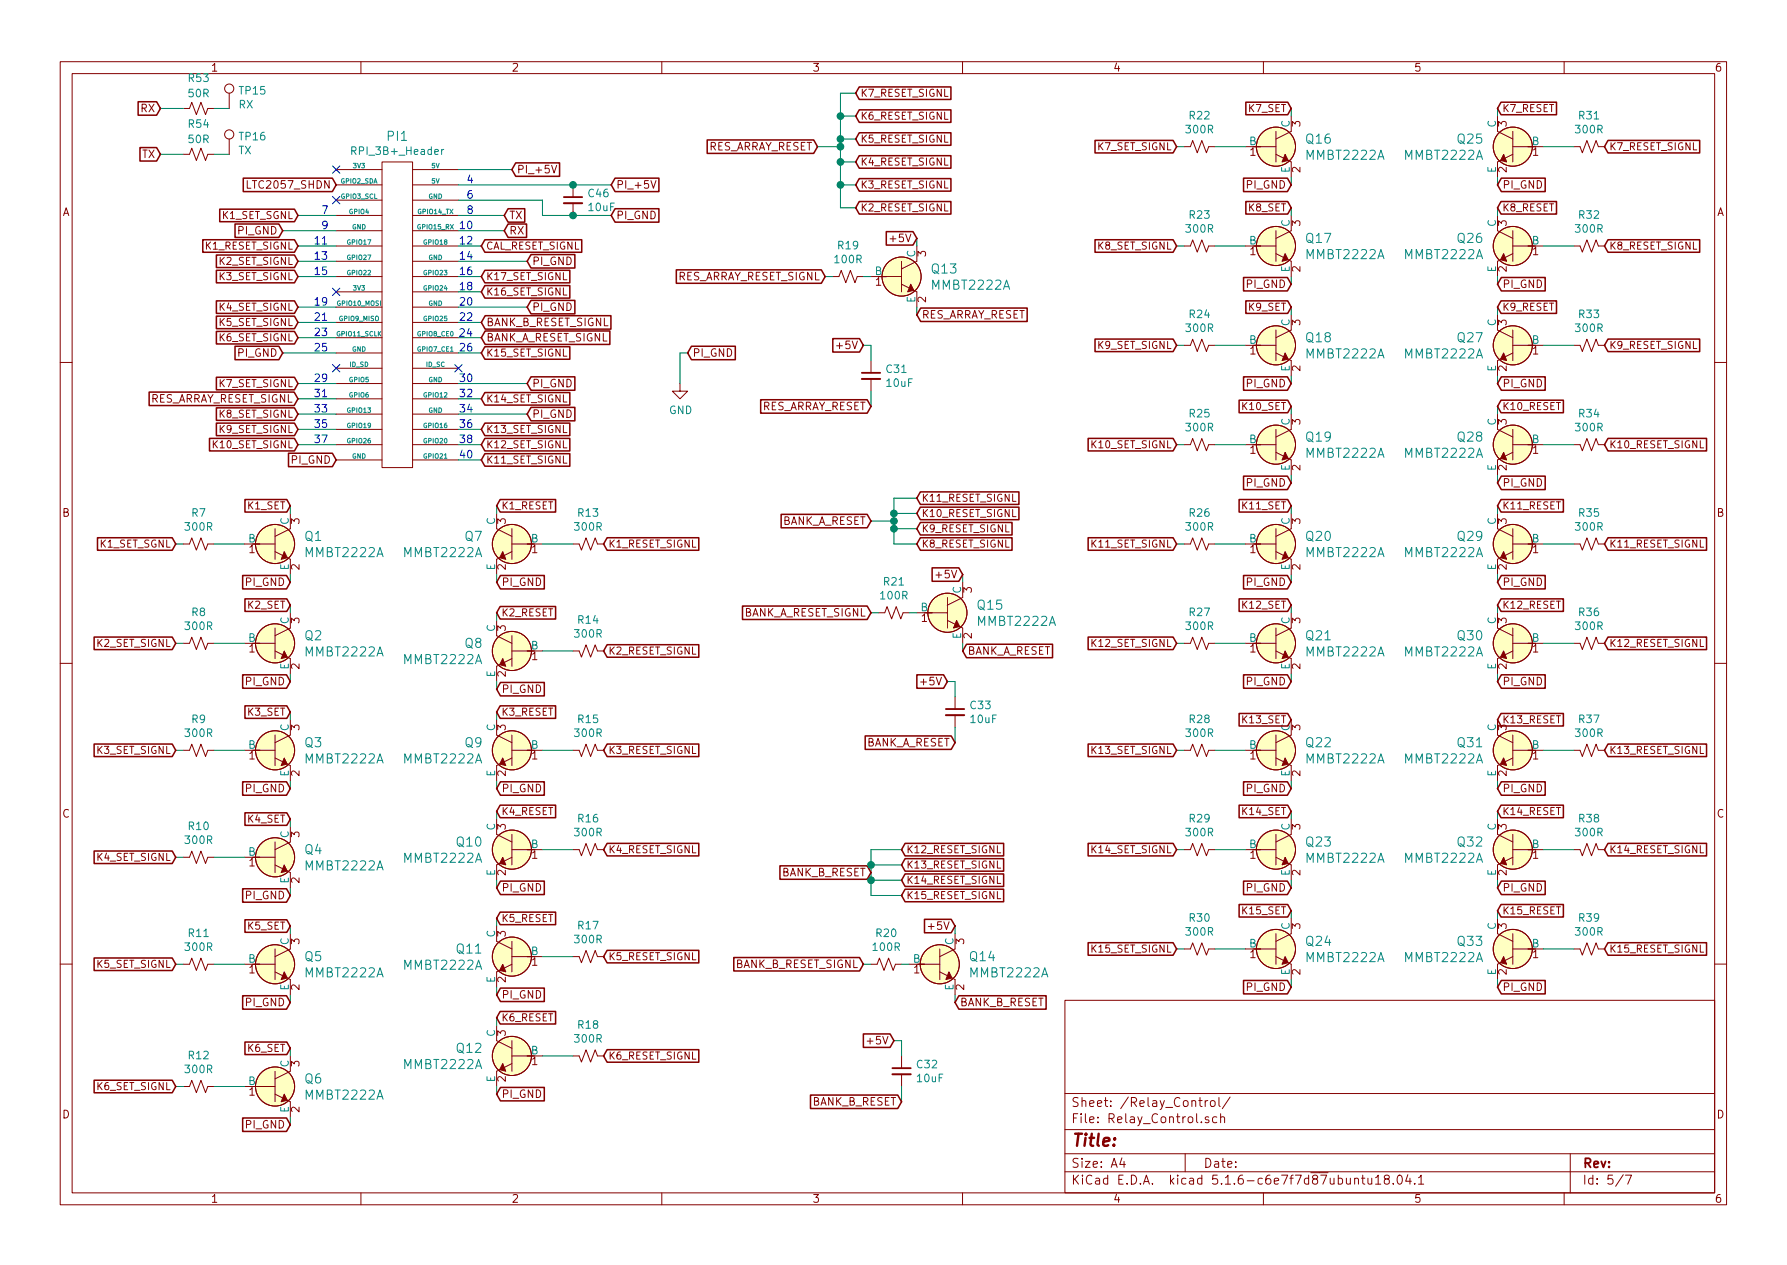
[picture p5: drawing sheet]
<svg xmlns="http://www.w3.org/2000/svg" width="297mm" height="210mm" viewBox="0 0 297 210" stroke-linecap="round" stroke-linejoin="round" font-family="sans-serif">
<defs><g id="words">
<text font-size="2.8" fill="#840000" x="178" y="190.5">Title:</text>
<g font-size="2.1" fill="#008484">
<text x="64.5" y="23.4">PI1</text>
<text x="217.2" y="23.9">Q16</text>
<text x="242.3" y="23.9">Q25</text>
<text x="217.3" y="26.6">MMBT2222A</text>
<text x="233.7" y="26.6">MMBT2222A</text>
<text x="217.2" y="40.4">Q17</text>
<text x="242.3" y="40.4">Q26</text>
<text x="154.9" y="45.5">Q13</text>
<text x="217.3" y="43.1">MMBT2222A</text>
<text x="233.7" y="43.1">MMBT2222A</text>
<text x="155" y="48.2">MMBT2222A</text>
<text x="217.2" y="56.9">Q18</text>
<text x="217.3" y="59.6">MMBT2222A</text>
<text x="233.7" y="59.6">MMBT2222A</text>
<text x="242.3" y="56.9">Q27</text>
<text x="217.2" y="73.4">Q19</text>
<text x="217.3" y="76.1">MMBT2222A</text>
<text x="233.7" y="76.1">MMBT2222A</text>
<text x="242.3" y="73.4">Q28</text>
<text x="50.7" y="89.9">Q1</text>
<text x="77.3" y="89.9">Q7</text>
<text x="217.2" y="89.9">Q20</text>
<text x="242.3" y="89.9">Q29</text>
<text x="50.9" y="92.6">MMBT2222A</text>
<text x="67.3" y="92.6">MMBT2222A</text>
<text x="217.3" y="92.6">MMBT2222A</text>
<text x="233.7" y="92.6">MMBT2222A</text>
<text x="162.6" y="101.3">Q15</text>
<text x="50.7" y="106.4">Q2</text>
<text x="77.3" y="107.7">Q8</text>
<text x="162.7" y="104">MMBT2222A</text>
<text x="217.2" y="106.4">Q21</text>
<text x="242.3" y="106.4">Q30</text>
<text x="50.9" y="109.1">MMBT2222A</text>
<text x="67.3" y="110.4">MMBT2222A</text>
<text x="217.3" y="109.1">MMBT2222A</text>
<text x="233.7" y="109.1">MMBT2222A</text>
<text x="50.7" y="124.2">Q3</text>
<text x="77.3" y="124.2">Q9</text>
<text x="217.2" y="124.2">Q22</text>
<text x="242.3" y="124.2">Q31</text>
<text x="50.9" y="126.9">MMBT2222A</text>
<text x="67.3" y="126.9">MMBT2222A</text>
<text x="217.3" y="126.9">MMBT2222A</text>
<text x="233.7" y="126.9">MMBT2222A</text>
<text x="50.7" y="142">Q4</text>
<text x="67.3" y="143.4">MMBT2222A</text>
<text x="76" y="140.7">Q10</text>
<text x="217.2" y="140.7">Q23</text>
<text x="217.3" y="143.4">MMBT2222A</text>
<text x="233.7" y="143.4">MMBT2222A</text>
<text x="242.3" y="140.7">Q32</text>
<text x="50.9" y="144.7">MMBT2222A</text>
<text x="50.7" y="159.8">Q5</text>
<text x="67.3" y="161.2">MMBT2222A</text>
<text x="76" y="158.5">Q11</text>
<text x="161.3" y="159.8">Q14</text>
<text x="217.2" y="157.2">Q24</text>
<text x="217.3" y="159.9">MMBT2222A</text>
<text x="233.7" y="159.9">MMBT2222A</text>
<text x="242.3" y="157.2">Q33</text>
<text x="50.9" y="162.5">MMBT2222A</text>
<text x="161.4" y="162.5">MMBT2222A</text>
<text x="67.3" y="177.7">MMBT2222A</text>
<text x="76" y="175">Q12</text>
<text x="50.7" y="180.1">Q6</text>
<text x="50.9" y="182.8">MMBT2222A</text>
</g>
<g font-size="2.1" fill="#840000">
<text x="178" y="184">Sheet: /Relay_Control/</text>
<text x="178" y="186.7">File: Relay_Control.sch</text>
<text x="178" y="196.9">KiCad E.D.A. kicad 5.1.6-c6e7f7d87ubuntu18.04.1</text>
<text x="178" y="194.1">Size: A4</text>
<text x="200" y="194.1">Date:</text>
<text x="263" y="194.1">Rev:</text>
<text x="263" y="196.9">Id: 5/7</text>
</g>
<g font-size="1.8" fill="#840000">
<text x="35" y="11.9">1</text>
<text x="85" y="11.9">2</text>
<text x="135" y="11.9">3</text>
<text x="185" y="11.9">4</text>
<text x="235" y="11.9">5</text>
<text x="285" y="11.9">6</text>
<text x="23.4" y="18.7">RX</text>
<text x="216.2" y="21.1" transform="rotate(-90 216.2 21.1)">3</text>
<text x="250.4" y="21.1" transform="rotate(-90 250.4 21.1)">3</text>
<text x="23.6" y="26.3">TX</text>
<text x="85.9" y="28.8">PI_+5V</text>
<text x="117.3" y="25">RES_ARRAY_RESET</text>
<text x="207.8" y="25.9">1</text>
<text x="216.2" y="28.7" transform="rotate(-90 216.2 28.7)">2</text>
<text x="250.4" y="28.7" transform="rotate(-90 250.4 28.7)">2</text>
<text x="254.8" y="25.9">1</text>
<text x="10.4" y="35.9">A</text>
<text x="41.7" y="31.4">LTC2057_SHDN</text>
<text x="102.4" y="31.4">PI_+5V</text>
<text x="207.3" y="31.4">PI_GND</text>
<text x="249.7" y="31.4">PI_GND</text>
<text x="285.4" y="35.9">A</text>
<text x="39.6" y="39">PI_GND</text>
<text x="84.6" y="36.4">TX</text>
<text x="84.6" y="39">RX</text>
<text x="102.4" y="36.4">PI_GND</text>
<text x="148.4" y="40.3">+5V</text>
<text x="216.2" y="37.6" transform="rotate(-90 216.2 37.6)">3</text>
<text x="250.4" y="37.6" transform="rotate(-90 250.4 37.6)">3</text>
<text x="88.4" y="44.1">PI_GND</text>
<text x="112.2" y="46.6">RES_ARRAY_RESET_SIGNL</text>
<text x="145.6" y="47.5">1</text>
<text x="153.9" y="42.6" transform="rotate(-90 153.9 42.6)">3</text>
<text x="207.3" y="47.9">PI_GND</text>
<text x="207.8" y="42.4">1</text>
<text x="216.2" y="45.2" transform="rotate(-90 216.2 45.2)">2</text>
<text x="249.7" y="47.9">PI_GND</text>
<text x="250.4" y="45.2" transform="rotate(-90 250.4 45.2)">2</text>
<text x="254.8" y="42.4">1</text>
<text x="88.4" y="51.7">PI_GND</text>
<text x="153.2" y="53">RES_ARRAY_RESET</text>
<text x="153.9" y="50.3" transform="rotate(-90 153.9 50.3)">2</text>
<text x="39.6" y="59.3">PI_GND</text>
<text x="80.8" y="56.8">BANK_A_RESET_SIGNL</text>
<text x="80.8" y="54.2">BANK_B_RESET_SIGNL</text>
<text x="115.1" y="59.3">PI_GND</text>
<text x="139.5" y="58">+5V</text>
<text x="207.8" y="58.9">1</text>
<text x="216.2" y="54.1" transform="rotate(-90 216.2 54.1)">3</text>
<text x="250.4" y="54.1" transform="rotate(-90 250.4 54.1)">3</text>
<text x="254.8" y="58.9">1</text>
<text x="88.4" y="64.4">PI_GND</text>
<text x="207.3" y="64.4">PI_GND</text>
<text x="216.2" y="61.7" transform="rotate(-90 216.2 61.7)">2</text>
<text x="249.7" y="64.4">PI_GND</text>
<text x="250.4" y="61.7" transform="rotate(-90 250.4 61.7)">2</text>
<text x="24.6" y="66.9">RES_ARRAY_RESET_SIGNL</text>
<text x="88.4" y="69.5">PI_GND</text>
<text x="126.2" y="68.2">RES_ARRAY_RESET</text>
<text x="216.2" y="70.6" transform="rotate(-90 216.2 70.6)">3</text>
<text x="250.4" y="70.6" transform="rotate(-90 250.4 70.6)">3</text>
<text x="48.5" y="77.1">PI_GND</text>
<text x="207.8" y="75.4">1</text>
<text x="254.8" y="75.4">1</text>
<text x="207.3" y="80.9">PI_GND</text>
<text x="216.2" y="78.2" transform="rotate(-90 216.2 78.2)">2</text>
<text x="249.7" y="80.9">PI_GND</text>
<text x="250.4" y="78.2" transform="rotate(-90 250.4 78.2)">2</text>
<text x="10.4" y="85.9">B</text>
<text x="49.8" y="87.1" transform="rotate(-90 49.8 87.1)">3</text>
<text x="84.1" y="87.1" transform="rotate(-90 84.1 87.1)">3</text>
<text x="129.7" y="87.2">BANK_A_RESET</text>
<text x="216.2" y="87.1" transform="rotate(-90 216.2 87.1)">3</text>
<text x="250.4" y="87.1" transform="rotate(-90 250.4 87.1)">3</text>
<text x="285.4" y="85.9">B</text>
<text x="41.4" y="91.9">1</text>
<text x="49.8" y="94.7" transform="rotate(-90 49.8 94.7)">2</text>
<text x="84.1" y="94.7" transform="rotate(-90 84.1 94.7)">2</text>
<text x="88.4" y="91.9">1</text>
<text x="207.8" y="91.9">1</text>
<text x="216.2" y="94.7" transform="rotate(-90 216.2 94.7)">2</text>
<text x="250.4" y="94.7" transform="rotate(-90 250.4 94.7)">2</text>
<text x="254.8" y="91.9">1</text>
<text x="40.9" y="97.4">PI_GND</text>
<text x="83.3" y="97.4">PI_GND</text>
<text x="156" y="96.1">+5V</text>
<text x="161.5" y="98.5" transform="rotate(-90 161.5 98.5)">3</text>
<text x="207.3" y="97.4">PI_GND</text>
<text x="249.7" y="97.4">PI_GND</text>
<text x="49.8" y="103.6" transform="rotate(-90 49.8 103.6)">3</text>
<text x="84.1" y="104.9" transform="rotate(-90 84.1 104.9)">3</text>
<text x="123.3" y="102.5">BANK_A_RESET_SIGNL</text>
<text x="153.2" y="103.4">1</text>
<text x="161.5" y="106.1" transform="rotate(-90 161.5 106.1)">2</text>
<text x="216.2" y="103.6" transform="rotate(-90 216.2 103.6)">3</text>
<text x="250.4" y="103.6" transform="rotate(-90 250.4 103.6)">3</text>
<text x="40.9" y="113.9">PI_GND</text>
<text x="41.4" y="108.5">1</text>
<text x="49.8" y="111.2" transform="rotate(-90 49.8 111.2)">2</text>
<text x="84.1" y="112.5" transform="rotate(-90 84.1 112.5)">2</text>
<text x="88.4" y="109.7">1</text>
<text x="153.5" y="113.9">+5V</text>
<text x="160.8" y="108.8">BANK_A_RESET</text>
<text x="207.3" y="113.9">PI_GND</text>
<text x="207.8" y="108.5">1</text>
<text x="216.2" y="111.2" transform="rotate(-90 216.2 111.2)">2</text>
<text x="249.7" y="113.9">PI_GND</text>
<text x="250.4" y="111.2" transform="rotate(-90 250.4 111.2)">2</text>
<text x="254.8" y="108.5">1</text>
<text x="83.3" y="115.2">PI_GND</text>
<text x="49.8" y="121.4" transform="rotate(-90 49.8 121.4)">3</text>
<text x="84.1" y="121.4" transform="rotate(-90 84.1 121.4)">3</text>
<text x="143.7" y="124.1">BANK_A_RESET</text>
<text x="216.2" y="121.4" transform="rotate(-90 216.2 121.4)">3</text>
<text x="250.4" y="121.4" transform="rotate(-90 250.4 121.4)">3</text>
<text x="40.9" y="131.7">PI_GND</text>
<text x="41.4" y="126.2">1</text>
<text x="49.8" y="129" transform="rotate(-90 49.8 129)">2</text>
<text x="83.3" y="131.7">PI_GND</text>
<text x="84.1" y="129" transform="rotate(-90 84.1 129)">2</text>
<text x="88.4" y="126.2">1</text>
<text x="207.3" y="131.7">PI_GND</text>
<text x="207.8" y="126.2">1</text>
<text x="216.2" y="129" transform="rotate(-90 216.2 129)">2</text>
<text x="249.7" y="131.7">PI_GND</text>
<text x="250.4" y="129" transform="rotate(-90 250.4 129)">2</text>
<text x="254.8" y="126.2">1</text>
<text x="10.4" y="135.9">C</text>
<text x="84.1" y="137.9" transform="rotate(-90 84.1 137.9)">3</text>
<text x="216.2" y="137.9" transform="rotate(-90 216.2 137.9)">3</text>
<text x="250.4" y="137.9" transform="rotate(-90 250.4 137.9)">3</text>
<text x="285.4" y="135.9">C</text>
<text x="49.8" y="139.2" transform="rotate(-90 49.8 139.2)">3</text>
<text x="88.4" y="142.7">1</text>
<text x="207.8" y="142.7">1</text>
<text x="254.8" y="142.7">1</text>
<text x="40.9" y="149.5">PI_GND</text>
<text x="41.4" y="144">1</text>
<text x="49.8" y="146.8" transform="rotate(-90 49.8 146.8)">2</text>
<text x="83.3" y="148.2">PI_GND</text>
<text x="84.1" y="145.5" transform="rotate(-90 84.1 145.5)">2</text>
<text x="129.7" y="145.7">BANK_B_RESET</text>
<text x="207.3" y="148.2">PI_GND</text>
<text x="216.2" y="145.5" transform="rotate(-90 216.2 145.5)">2</text>
<text x="249.7" y="148.2">PI_GND</text>
<text x="250.4" y="145.5" transform="rotate(-90 250.4 145.5)">2</text>
<text x="84.1" y="155.7" transform="rotate(-90 84.1 155.7)">3</text>
<text x="154.8" y="154.6">+5V</text>
<text x="216.2" y="154.4" transform="rotate(-90 216.2 154.4)">3</text>
<text x="250.4" y="154.4" transform="rotate(-90 250.4 154.4)">3</text>
<text x="41.4" y="161.8">1</text>
<text x="49.8" y="156.9" transform="rotate(-90 49.8 156.9)">3</text>
<text x="88.4" y="160.5">1</text>
<text x="122.1" y="160.9">BANK_B_RESET_SIGNL</text>
<text x="151.9" y="161.8">1</text>
<text x="160.3" y="156.9" transform="rotate(-90 160.3 156.9)">3</text>
<text x="207.8" y="159.3">1</text>
<text x="254.8" y="159.3">1</text>
<text x="40.9" y="167.3">PI_GND</text>
<text x="49.8" y="164.6" transform="rotate(-90 49.8 164.6)">2</text>
<text x="83.3" y="166">PI_GND</text>
<text x="84.1" y="163.3" transform="rotate(-90 84.1 163.3)">2</text>
<text x="159.5" y="167.3">BANK_B_RESET</text>
<text x="160.3" y="164.6" transform="rotate(-90 160.3 164.6)">2</text>
<text x="207.3" y="164.7">PI_GND</text>
<text x="216.2" y="162" transform="rotate(-90 216.2 162)">2</text>
<text x="249.7" y="164.7">PI_GND</text>
<text x="250.4" y="162" transform="rotate(-90 250.4 162)">2</text>
<text x="84.1" y="172.2" transform="rotate(-90 84.1 172.2)">3</text>
<text x="144.6" y="173.6">+5V</text>
<text x="49.8" y="177.3" transform="rotate(-90 49.8 177.3)">3</text>
<text x="84.1" y="179.8" transform="rotate(-90 84.1 179.8)">2</text>
<text x="88.4" y="177">1</text>
<text x="10.4" y="185.9">D</text>
<text x="41.4" y="182.1">1</text>
<text x="49.8" y="184.9" transform="rotate(-90 49.8 184.9)">2</text>
<text x="83.3" y="182.5">PI_GND</text>
<text x="134.8" y="183.8">BANK_B_RESET</text>
<text x="285.4" y="185.9">D</text>
<text x="40.9" y="187.6">PI_GND</text>
<text x="35" y="199.9">1</text>
<text x="85" y="199.9">2</text>
<text x="135" y="199.9">3</text>
<text x="185" y="199.9">4</text>
<text x="235" y="199.9">5</text>
<text x="285" y="199.9">6</text>
</g>
<g font-size="1.8" fill="#008484">
<text x="31.4" y="13.6">R53</text>
<text x="31.4" y="16.2">50R</text>
<text x="39.9" y="15.7">TP15</text>
<text x="31.4" y="21.3">R54</text>
<text x="31.4" y="23.8">50R</text>
<text x="39.7" y="18">RX</text>
<text x="39.9" y="23.3">TP16</text>
<text x="197.3" y="22.2">300R</text>
<text x="197.8" y="19.9">R22</text>
<text x="214.4" y="21.2" transform="rotate(-90 214.4 21.2)">C</text>
<text x="248.7" y="21.2" transform="rotate(-90 248.7 21.2)">C</text>
<text x="262" y="22.2">300R</text>
<text x="262.5" y="19.9">R31</text>
<text x="39.6" y="25.6">TX</text>
<text x="59" y="25.7">RPI_3B+_Header</text>
<text x="207.6" y="24.1">B</text>
<text x="214.4" y="28.8" transform="rotate(-90 214.4 28.8)">E</text>
<text x="248.7" y="28.8" transform="rotate(-90 248.7 28.8)">E</text>
<text x="254.6" y="24.1">B</text>
<text x="97.9" y="32.8">C46</text>
<text x="97.9" y="35.1">10uF</text>
<text x="139.3" y="41.4">R19</text>
<text x="197.3" y="38.7">300R</text>
<text x="197.8" y="36.4">R23</text>
<text x="207.6" y="40.6">B</text>
<text x="214.4" y="37.7" transform="rotate(-90 214.4 37.7)">C</text>
<text x="248.7" y="37.7" transform="rotate(-90 248.7 37.7)">C</text>
<text x="254.6" y="40.6">B</text>
<text x="262" y="38.7">300R</text>
<text x="262.5" y="36.4">R32</text>
<text x="138.9" y="43.8">100R</text>
<text x="145.4" y="45.7">B</text>
<text x="152.1" y="42.8" transform="rotate(-90 152.1 42.8)">C</text>
<text x="214.4" y="45.3" transform="rotate(-90 214.4 45.3)">E</text>
<text x="248.7" y="45.3" transform="rotate(-90 248.7 45.3)">E</text>
<text x="152.1" y="50.4" transform="rotate(-90 152.1 50.4)">E</text>
<text x="197.8" y="52.9">R24</text>
<text x="262.5" y="52.9">R33</text>
<text x="197.3" y="55.2">300R</text>
<text x="207.6" y="57.1">B</text>
<text x="214.4" y="54.2" transform="rotate(-90 214.4 54.2)">C</text>
<text x="248.7" y="54.2" transform="rotate(-90 248.7 54.2)">C</text>
<text x="254.6" y="57.1">B</text>
<text x="262" y="55.2">300R</text>
<text x="147.4" y="62">C31</text>
<text x="147.4" y="64.3">10uF</text>
<text x="214.4" y="61.8" transform="rotate(-90 214.4 61.8)">E</text>
<text x="248.7" y="61.8" transform="rotate(-90 248.7 61.8)">E</text>
<text x="111.2" y="68.8">GND</text>
<text x="197.3" y="71.7">300R</text>
<text x="197.8" y="69.4">R25</text>
<text x="214.4" y="70.7" transform="rotate(-90 214.4 70.7)">C</text>
<text x="248.7" y="70.7" transform="rotate(-90 248.7 70.7)">C</text>
<text x="262" y="71.7">300R</text>
<text x="262.5" y="69.4">R34</text>
<text x="207.6" y="73.7">B</text>
<text x="254.6" y="73.7">B</text>
<text x="214.4" y="78.3" transform="rotate(-90 214.4 78.3)">E</text>
<text x="248.7" y="78.3" transform="rotate(-90 248.7 78.3)">E</text>
<text x="30.9" y="88.2">300R</text>
<text x="31.9" y="85.9">R7</text>
<text x="48" y="87.2" transform="rotate(-90 48 87.2)">C</text>
<text x="82.3" y="87.2" transform="rotate(-90 82.3 87.2)">C</text>
<text x="95.7" y="88.2">300R</text>
<text x="96.1" y="85.9">R13</text>
<text x="197.3" y="88.2">300R</text>
<text x="197.8" y="85.9">R26</text>
<text x="214.4" y="87.2" transform="rotate(-90 214.4 87.2)">C</text>
<text x="248.7" y="87.2" transform="rotate(-90 248.7 87.2)">C</text>
<text x="262" y="88.2">300R</text>
<text x="262.5" y="85.9">R35</text>
<text x="41.3" y="90.2">B</text>
<text x="48" y="94.8" transform="rotate(-90 48 94.8)">E</text>
<text x="82.3" y="94.8" transform="rotate(-90 82.3 94.8)">E</text>
<text x="88.3" y="90.2">B</text>
<text x="207.6" y="90.2">B</text>
<text x="214.4" y="94.8" transform="rotate(-90 214.4 94.8)">E</text>
<text x="248.7" y="94.8" transform="rotate(-90 248.7 94.8)">E</text>
<text x="254.6" y="90.2">B</text>
<text x="146.5" y="99.6">100R</text>
<text x="147" y="97.3">R21</text>
<text x="153" y="101.6">B</text>
<text x="159.8" y="98.7" transform="rotate(-90 159.8 98.7)">C</text>
<text x="30.9" y="104.7">300R</text>
<text x="31.9" y="102.4">R8</text>
<text x="41.3" y="106.7">B</text>
<text x="48" y="103.8" transform="rotate(-90 48 103.8)">C</text>
<text x="82.3" y="105" transform="rotate(-90 82.3 105)">C</text>
<text x="88.3" y="107.9">B</text>
<text x="95.7" y="106">300R</text>
<text x="96.1" y="103.7">R14</text>
<text x="159.8" y="106.2" transform="rotate(-90 159.8 106.2)">E</text>
<text x="197.3" y="104.7">300R</text>
<text x="197.8" y="102.4">R27</text>
<text x="207.6" y="106.7">B</text>
<text x="214.4" y="103.8" transform="rotate(-90 214.4 103.8)">C</text>
<text x="248.7" y="103.8" transform="rotate(-90 248.7 103.8)">C</text>
<text x="254.6" y="106.7">B</text>
<text x="262" y="104.7">300R</text>
<text x="262.5" y="102.4">R36</text>
<text x="48" y="111.3" transform="rotate(-90 48 111.3)">E</text>
<text x="82.3" y="112.6" transform="rotate(-90 82.3 112.6)">E</text>
<text x="214.4" y="111.3" transform="rotate(-90 214.4 111.3)">E</text>
<text x="248.7" y="111.3" transform="rotate(-90 248.7 111.3)">E</text>
<text x="161.4" y="117.9">C33</text>
<text x="30.9" y="122.5">300R</text>
<text x="31.9" y="120.2">R9</text>
<text x="41.3" y="124.5">B</text>
<text x="48" y="121.5" transform="rotate(-90 48 121.5)">C</text>
<text x="82.3" y="121.5" transform="rotate(-90 82.3 121.5)">C</text>
<text x="88.3" y="124.5">B</text>
<text x="95.7" y="122.5">300R</text>
<text x="96.1" y="120.2">R15</text>
<text x="161.4" y="120.2">10uF</text>
<text x="197.3" y="122.5">300R</text>
<text x="197.8" y="120.2">R28</text>
<text x="207.6" y="124.5">B</text>
<text x="214.4" y="121.5" transform="rotate(-90 214.4 121.5)">C</text>
<text x="248.7" y="121.5" transform="rotate(-90 248.7 121.5)">C</text>
<text x="254.6" y="124.5">B</text>
<text x="262" y="122.5">300R</text>
<text x="262.5" y="120.2">R37</text>
<text x="48" y="129.1" transform="rotate(-90 48 129.1)">E</text>
<text x="82.3" y="129.1" transform="rotate(-90 82.3 129.1)">E</text>
<text x="214.4" y="129.1" transform="rotate(-90 214.4 129.1)">E</text>
<text x="248.7" y="129.1" transform="rotate(-90 248.7 129.1)">E</text>
<text x="31.4" y="138">R10</text>
<text x="96.1" y="136.7">R16</text>
<text x="197.8" y="136.7">R29</text>
<text x="262.5" y="136.7">R38</text>
<text x="30.9" y="140.3">300R</text>
<text x="41.3" y="142.2">B</text>
<text x="48" y="139.3" transform="rotate(-90 48 139.3)">C</text>
<text x="82.3" y="138" transform="rotate(-90 82.3 138)">C</text>
<text x="88.3" y="141">B</text>
<text x="95.7" y="139">300R</text>
<text x="197.3" y="139">300R</text>
<text x="207.6" y="141">B</text>
<text x="214.4" y="138" transform="rotate(-90 214.4 138)">C</text>
<text x="248.7" y="138" transform="rotate(-90 248.7 138)">C</text>
<text x="254.6" y="141">B</text>
<text x="262" y="139">300R</text>
<text x="48" y="146.9" transform="rotate(-90 48 146.9)">E</text>
<text x="82.3" y="145.6" transform="rotate(-90 82.3 145.6)">E</text>
<text x="214.4" y="145.6" transform="rotate(-90 214.4 145.6)">E</text>
<text x="248.7" y="145.6" transform="rotate(-90 248.7 145.6)">E</text>
<text x="31.4" y="155.7">R11</text>
<text x="82.3" y="155.8" transform="rotate(-90 82.3 155.8)">C</text>
<text x="96.1" y="154.5">R17</text>
<text x="145.7" y="155.7">R20</text>
<text x="197.3" y="155.5">300R</text>
<text x="197.8" y="153.2">R30</text>
<text x="214.4" y="154.6" transform="rotate(-90 214.4 154.6)">C</text>
<text x="248.7" y="154.6" transform="rotate(-90 248.7 154.6)">C</text>
<text x="262" y="155.5">300R</text>
<text x="262.5" y="153.2">R39</text>
<text x="30.9" y="158.1">300R</text>
<text x="41.3" y="160">B</text>
<text x="48" y="157.1" transform="rotate(-90 48 157.1)">C</text>
<text x="88.3" y="158.7">B</text>
<text x="95.7" y="156.8">300R</text>
<text x="145.2" y="158.1">100R</text>
<text x="151.8" y="160">B</text>
<text x="158.5" y="157.1" transform="rotate(-90 158.5 157.1)">C</text>
<text x="207.6" y="157.5">B</text>
<text x="254.6" y="157.5">B</text>
<text x="48" y="164.7" transform="rotate(-90 48 164.7)">E</text>
<text x="82.3" y="163.4" transform="rotate(-90 82.3 163.4)">E</text>
<text x="158.5" y="164.7" transform="rotate(-90 158.5 164.7)">E</text>
<text x="214.4" y="162.1" transform="rotate(-90 214.4 162.1)">E</text>
<text x="248.7" y="162.1" transform="rotate(-90 248.7 162.1)">E</text>
<text x="82.3" y="172.3" transform="rotate(-90 82.3 172.3)">C</text>
<text x="95.7" y="173.3">300R</text>
<text x="96.1" y="171">R18</text>
<text x="30.9" y="178.4">300R</text>
<text x="31.4" y="176.1">R12</text>
<text x="48" y="177.4" transform="rotate(-90 48 177.4)">C</text>
<text x="82.3" y="179.9" transform="rotate(-90 82.3 179.9)">E</text>
<text x="88.3" y="175.3">B</text>
<text x="152.5" y="177.6">C32</text>
<text x="152.5" y="179.9">10uF</text>
<text x="41.3" y="180.3">B</text>
<text x="48" y="185" transform="rotate(-90 48 185)">E</text>
</g>
<g font-size="1.8" fill="#0000c2">
<text x="53.3" y="35.6">7</text>
<text x="77.5" y="30.5">4</text>
<text x="77.5" y="35.6">8</text>
<text x="77.5" y="33">6</text>
<text x="52.1" y="40.6">11</text>
<text x="53.3" y="38.1">9</text>
<text x="76.2" y="38.1">10</text>
<text x="76.2" y="40.6">12</text>
<text x="52.1" y="43.2">13</text>
<text x="52.1" y="45.7">15</text>
<text x="76.2" y="43.2">14</text>
<text x="76.2" y="45.7">16</text>
<text x="52.1" y="50.8">19</text>
<text x="52.1" y="53.3">21</text>
<text x="76.2" y="48.3">18</text>
<text x="76.2" y="53.3">22</text>
<text x="76.2" y="50.8">20</text>
<text x="52.1" y="55.9">23</text>
<text x="52.1" y="58.4">25</text>
<text x="76.1" y="56">24</text>
<text x="76.2" y="58.4">26</text>
<text x="52.1" y="63.5">29</text>
<text x="76.2" y="63.5">30</text>
<text x="52.1" y="68.6">33</text>
<text x="52.1" y="71.1">35</text>
<text x="52.1" y="66">31</text>
<text x="76.2" y="66">32</text>
<text x="76.2" y="68.6">34</text>
<text x="76.2" y="71.1">36</text>
<text x="52.1" y="73.7">37</text>
<text x="76.2" y="73.7">38</text>
<text x="76.2" y="76.2">40</text>
</g>
<g font-size="1.7" fill="#840000">
<text x="143" y="16.1">K7_RESET_SIGNL</text>
<text x="143" y="23.7">K5_RESET_SIGNL</text>
<text x="143" y="19.9">K6_RESET_SIGNL</text>
<text x="207.6" y="18.6">K7_SET</text>
<text x="249.7" y="18.6">K7_RESET</text>
<text x="143" y="27.5">K4_RESET_SIGNL</text>
<text x="182.5" y="25">K7_SET_SIGNL</text>
<text x="267.4" y="25">K7_RESET_SIGNL</text>
<text x="143" y="35.1">K2_RESET_SIGNL</text>
<text x="143" y="31.3">K3_RESET_SIGNL</text>
<text x="207.6" y="35.1">K8_SET</text>
<text x="249.7" y="35.1">K8_RESET</text>
<text x="34.2" y="41.5">K1_RESET_SIGNL</text>
<text x="37" y="36.4">K1_SET_SGNL</text>
<text x="80.7" y="41.5">CAL_RESET_SIGNL</text>
<text x="182.5" y="41.5">K8_SET_SIGNL</text>
<text x="267.4" y="41.5">K8_RESET_SIGNL</text>
<text x="36.5" y="44">K2_SET_SIGNL</text>
<text x="36.5" y="46.6">K3_SET_SIGNL</text>
<text x="80.7" y="46.6">K17_SET_SIGNL</text>
<text x="36.5" y="51.6">K4_SET_SIGNL</text>
<text x="80.7" y="49.1">K16_SET_SIGNL</text>
<text x="207.6" y="51.6">K9_SET</text>
<text x="249.7" y="51.6">K9_RESET</text>
<text x="36.5" y="54.2">K5_SET_SIGNL</text>
<text x="36.5" y="56.7">K6_SET_SIGNL</text>
<text x="80.7" y="59.3">K15_SET_SIGNL</text>
<text x="182.5" y="58">K9_SET_SIGNL</text>
<text x="267.4" y="58">K9_RESET_SIGNL</text>
<text x="36.5" y="64.3">K7_SET_SIGNL</text>
<text x="36.5" y="72">K9_SET_SIGNL</text>
<text x="36.5" y="69.4">K8_SET_SIGNL</text>
<text x="80.7" y="72">K13_SET_SIGNL</text>
<text x="80.7" y="66.9">K14_SET_SIGNL</text>
<text x="206.7" y="68.1">K10_SET</text>
<text x="249.7" y="68.1">K10_RESET</text>
<text x="35.6" y="74.5">K10_SET_SIGNL</text>
<text x="80.7" y="77">K11_SET_SIGNL</text>
<text x="80.7" y="74.5">K12_SET_SIGNL</text>
<text x="181.6" y="74.5">K10_SET_SIGNL</text>
<text x="267.4" y="74.5">K10_RESET_SIGNL</text>
<text x="153.1" y="83.4">K11_RESET_SIGNL</text>
<text x="41.2" y="84.7">K1_SET</text>
<text x="83.3" y="84.7">K1_RESET</text>
<text x="153.1" y="85.9">K10_RESET_SIGNL</text>
<text x="153.1" y="88.5">K9_RESET_SIGNL</text>
<text x="206.7" y="84.7">K11_SET</text>
<text x="249.7" y="84.7">K11_RESET</text>
<text x="16.6" y="91">K1_SET_SGNL</text>
<text x="101.1" y="91">K1_RESET_SIGNL</text>
<text x="153.1" y="91">K8_RESET_SIGNL</text>
<text x="181.6" y="91">K11_SET_SIGNL</text>
<text x="267.4" y="91">K11_RESET_SIGNL</text>
<text x="41.2" y="101.2">K2_SET</text>
<text x="206.7" y="101.2">K12_SET</text>
<text x="249.7" y="101.2">K12_RESET</text>
<text x="16.2" y="107.5">K2_SET_SIGNL</text>
<text x="83.3" y="102.4">K2_RESET</text>
<text x="181.6" y="107.5">K12_SET_SIGNL</text>
<text x="267.4" y="107.5">K12_RESET_SIGNL</text>
<text x="101.1" y="108.8">K2_RESET_SIGNL</text>
<text x="41.2" y="118.9">K3_SET</text>
<text x="83.3" y="118.9">K3_RESET</text>
<text x="16.2" y="125.3">K3_SET_SIGNL</text>
<text x="101.1" y="125.3">K3_RESET_SIGNL</text>
<text x="181.6" y="125.3">K13_SET_SIGNL</text>
<text x="206.7" y="120.2">K13_SET</text>
<text x="249.7" y="120.2">K13_RESET</text>
<text x="267.4" y="125.3">K13_RESET_SIGNL</text>
<text x="41.2" y="136.7">K4_SET</text>
<text x="83.3" y="135.5">K4_RESET</text>
<text x="206.7" y="135.5">K14_SET</text>
<text x="249.7" y="135.5">K14_RESET</text>
<text x="16.2" y="143.1">K4_SET_SIGNL</text>
<text x="101.1" y="141.8">K4_RESET_SIGNL</text>
<text x="150.6" y="141.8">K12_RESET_SIGNL</text>
<text x="181.6" y="141.8">K14_SET_SIGNL</text>
<text x="267.4" y="141.8">K14_RESET_SIGNL</text>
<text x="150.6" y="144.3">K13_RESET_SIGNL</text>
<text x="150.6" y="146.9">K14_RESET_SIGNL</text>
<text x="150.6" y="149.4">K15_RESET_SIGNL</text>
<text x="41.2" y="154.5">K5_SET</text>
<text x="83.3" y="153.2">K5_RESET</text>
<text x="206.7" y="152">K15_SET</text>
<text x="249.7" y="152">K15_RESET</text>
<text x="16.2" y="160.9">K5_SET_SIGNL</text>
<text x="101.1" y="159.6">K5_RESET_SIGNL</text>
<text x="181.6" y="158.3">K15_SET_SIGNL</text>
<text x="267.4" y="158.3">K15_RESET_SIGNL</text>
<text x="83.3" y="169.7">K6_RESET</text>
<text x="41.2" y="174.8">K6_SET</text>
<text x="101.1" y="176.1">K6_RESET_SIGNL</text>
<text x="16.2" y="181.2">K6_SET_SIGNL</text>
</g>
<g font-size="1.1" fill="#008484">
<text x="58.8" y="28">3V3</text>
<text x="71.8" y="28">5V</text>
<text x="56.7" y="30.5">GPIO2_SDA</text>
<text x="56.7" y="33">GPIO3_SCL</text>
<text x="58.1" y="35.6">GPIO4</text>
<text x="69.5" y="35.6">GPIO14_TX</text>
<text x="71.2" y="33">GND</text>
<text x="71.8" y="30.5">5V</text>
<text x="57.8" y="40.7">GPIO17</text>
<text x="58.5" y="38.1">GND</text>
<text x="69.4" y="38.1">GPIO15_RX</text>
<text x="70.5" y="40.7">GPIO18</text>
<text x="57.8" y="43.2">GPIO27</text>
<text x="57.8" y="45.7">GPIO22</text>
<text x="70.5" y="45.7">GPIO23</text>
<text x="71.2" y="43.2">GND</text>
<text x="56.1" y="50.8">GPIO10_MOSI</text>
<text x="56.4" y="53.4">GPIO9_MISO</text>
<text x="58.8" y="48.3">3V3</text>
<text x="70.5" y="48.3">GPIO24</text>
<text x="70.5" y="53.4">GPIO25</text>
<text x="71.2" y="50.8">GND</text>
<text x="56" y="55.9">GPIO11_SCLK</text>
<text x="58.5" y="58.4">GND</text>
<text x="69.4" y="55.9">GPIO8_CE0</text>
<text x="69.4" y="58.4">GPIO7_CE1</text>
<text x="58.1" y="63.5">GPIO5</text>
<text x="58.1" y="61">ID_SD</text>
<text x="70.8" y="61">ID_SC</text>
<text x="71.2" y="63.5">GND</text>
<text x="57.8" y="68.6">GPIO13</text>
<text x="57.8" y="71.1">GPIO19</text>
<text x="58.1" y="66.1">GPIO6</text>
<text x="70.5" y="66.1">GPIO12</text>
<text x="70.5" y="71.1">GPIO16</text>
<text x="71.2" y="68.6">GND</text>
<text x="57.8" y="73.7">GPIO26</text>
<text x="58.5" y="76.2">GND</text>
<text x="70.5" y="73.7">GPIO20</text>
<text x="70.5" y="76.2">GPIO21</text>
</g>
</g></defs>
<g fill="none" stroke="#840000" stroke-width=".17">
<path d="M10 10.3h277v189.9h-277zM12 12.2h273v186.1h-273zM30.5 18h1l.4-1 .7 2 .8-2 .8 2 .3-1h1.1M38.1 15.5v2.5M60 10.3v1.9M110 10.3v1.9M160 10.3v1.9M210 10.3v1.9M214.6 19.3v2.5l-2.5 1.3M248.9 19.3v2.5l2.6 1.3M260 10.3v1.9M30.5 25.6h1l.4-1 .7 2.1 .8-2.1 .8 2.1 .3-1.1h1.1"/>
<path d="M38.1 23.1v2.5M41.1 30v1.3h.6M55.9 28.2h7.6M55.9 38.3h7.6M55.9 30.7h7.6M55.9 33.3h7.6M55.9 35.8h7.6M63.5 26.9h5.1v50.8h-5.1zM68.6 28.2h7.6M68.6 38.3h7.6M68.6 30.7h7.6M68.6 33.3h7.6"/>
<path d="M68.6 35.8h7.6M91.7 27.5l.4 1.2 .4-1.2M95.2 30.7v2.1M95.2 33.8v2M108.2 30l.4 1.3 .4-1.3M196.8 24.4h1.1l.3-1 .8 2 .8-2 .7 2 .4-1h1M207 24.4h5.1M212.1 21.8v5.1M212.1 38.3v5.1M212.1 25.6l2.5 1.3v2.6M214.6 35.8v2.5l-2.5 1.3M248.9 35.8v2.5l2.6 1.3"/>
<path d="M251.5 21.8v5.1M251.5 38.3v5.1M251.5 25.6l-2.6 1.3v2.6M251.5 24.4h5M261.6 24.4h1l.4 1 .8-2 .7 2 .8-2 .4 1h1M55.9 46h7.6M55.9 40.9h7.6M55.9 43.4h7.6M55.9 48.5h7.6M55.9 51h7.6M55.9 53.6h7.6M55.9 56.1h7.6"/>
<path d="M55.9 58.7h7.6M68.6 46h7.6M68.6 40.9h7.6M68.6 43.4h7.6M68.6 48.5h7.6M68.6 51h7.6M68.6 53.6h7.6M68.6 56.1h7.6M68.6 58.7h7.6M138.4 46h1l.4-1 .8 2 .8-2 .7 2 .4-1h1M144.8 46h5.1M144.8 59.9v2.1"/>
<path d="M149.9 43.4v5.1M149.9 47.2l2.5 1.3v2.5M152.4 40.9v2.5l-2.5 1.3M196.8 40.9h1.1l.3-1 .8 2 .8-2 .7 2 .4-1h1M196.8 57.4h1.1l.3-1 .8 2 .8-2 .7 2 .4-1h1M207 40.9h5.1M207 57.4h5.1M212.1 54.9v5M212.1 42.2l2.5 1.2v2.6M212.1 58.7l2.5 1.2v2.6M214.6 52.3v2.6l-2.5 1.2M248.9 52.3v2.6l2.6 1.2"/>
<path d="M251.5 54.9v5M251.5 42.2l-2.6 1.2v2.6M251.5 58.7l-2.6 1.2v2.6M251.5 40.9h5M251.5 57.4h5M261.6 57.4h1l.4 1 .8-2 .7 2 .8-2 .4 1h1M261.6 40.9h1l.4 1 .8-2 .7 2 .8-2 .4 1h1M10 60.2h2M55.9 73.9h7.6M55.9 61.2h7.6M55.9 63.7h7.6M55.9 66.3h7.6"/>
<path d="M55.9 68.8h7.6M55.9 71.4h7.6M55.9 76.4h7.6M68.6 73.9h7.6M68.6 61.2h7.6M68.6 63.7h7.6M68.6 66.3h7.6M68.6 68.8h7.6M68.6 71.4h7.6M68.6 76.4h7.6M113 63.7v1.3h1.3l-1.3 1.3-1.2-1.3h1.2M144.8 63v2"/>
<path d="M196.8 73.9h1.1l.3-1 .8 2 .8-2 .7 2 .4-1h1M207 73.9h5.1M212.1 71.4v5M212.1 75.2l2.5 1.2v2.6M214.6 68.8v2.6l-2.5 1.2M248.9 68.8v2.6l2.6 1.2M251.5 71.4v5M251.5 75.2l-2.6 1.2v2.6M251.5 73.9h5M261.6 73.9h1l.4 1 .8-2 .7 2 .8-2 .4 1h1M285 60.2h2M30.5 90.4h1l.4-1 .7 2 .8-2 .8 2 .3-1h1.1"/>
<path d="M40.6 90.4h5.1M45.7 87.9v5.1M45.7 91.7l2.6 1.3v2.5M48.3 85.3v2.6l-2.6 1.2M82.5 85.3v2.6l2.6 1.2M85.1 87.9v5.1M85.1 91.7l-2.6 1.3v2.5M85.1 90.4h5.1M95.2 90.4h1.1l.3 1 .8-2 .8 2 .7-2 .4 1h1M157.5 99.3v5.1M160 96.8v2.5l-2.5 1.3M196.8 90.4h1.1l.3-1 .8 2 .8-2 .7 2 .4-1h1"/>
<path d="M207 90.4h5.1M212.1 87.9v5.1M212.1 91.7l2.5 1.3v2.5M214.6 85.3v2.6l-2.5 1.2M248.9 85.3v2.6l2.6 1.2M251.5 90.4h5M251.5 87.9v5.1M251.5 91.7l-2.6 1.3v2.5M261.6 90.4h1l.4 1 .8-2 .7 2 .8-2 .4 1h1M10 110.3h2M30.5 106.9h1l.4-1 .7 2 .8-2 .8 2 .3-1h1.1M40.6 106.9h5.1"/>
<path d="M45.7 108.2l2.6 1.3v2.5M45.7 104.4v5.1M48.3 101.8v2.6l-2.6 1.3M48.3 119.6v2.6l-2.6 1.2M82.5 103.1v2.6l2.6 1.2M82.5 119.6v2.6l2.6 1.2M85.1 108.2h5.1M85.1 109.5l-2.6 1.2v2.6M85.1 105.7v5M95.2 108.2h1.1l.3 1 .8-2 .8 2 .7-2 .4 1h1M146 101.8h1.1l.3-1 .8 2.1 .8-2.1 .7 2.1 .4-1.1h1M152.4 101.8h5.1"/>
<path d="M157.5 103.1l2.5 1.3v2.5M158.7 115.8v2.1M158.7 118.9v2M196.8 106.9h1.1l.3-1 .8 2 .8-2 .7 2 .4-1h1M207 106.9h5.1M212.1 104.4v5.1M212.1 108.2l2.5 1.3v2.5M214.6 119.6v2.6l-2.5 1.2M214.6 101.8v2.6l-2.5 1.3M248.9 101.8v2.6l2.6 1.3M248.9 119.6v2.6l2.6 1.2M251.5 106.9h5"/>
<path d="M251.5 104.4v5.1M251.5 108.2l-2.6 1.3v2.5M261.6 106.9h1l.4 1 .8-2 .7 2 .8-2 .4 1h1M285 110.3h2M30.5 124.7h1l.4-1 .7 2 .8-2 .8 2 .3-1h1.1M40.6 124.7h5.1M45.7 122.2v5M45.7 139.9v5.1M45.7 126l2.6 1.2v2.6M48.3 137.4v2.5l-2.6 1.3M82.5 136.1v2.6l2.6 1.2M85.1 122.2v5"/>
<path d="M85.1 138.7v5.1M85.1 126l-2.6 1.2v2.6M85.1 124.7h5.1M95.2 124.7h1.1l.3 1 .8-2 .8 2 .7-2 .4 1h1M196.8 124.7h1.1l.3-1 .8 2 .8-2 .7 2 .4-1h1M207 124.7h5.1M212.1 126l2.5 1.2v2.6M212.1 122.2v5M212.1 138.7v5.1M214.6 136.1v2.6l-2.5 1.2M248.9 136.1v2.6l2.6 1.2M251.5 124.7h5"/>
<path d="M251.5 122.2v5M251.5 138.7v5.1M251.5 126l-2.6 1.2v2.6M261.6 124.7h1l.4 1 .8-2 .7 2 .8-2 .4 1h1M30.5 142.5h1l.4-1 .7 2 .8-2 .8 2 .3-1h1.1M40.6 142.5h5.1M45.7 157.7v5.1M45.7 143.8l2.6 1.2v2.6M48.3 155.2v2.5l-2.6 1.3M82.5 153.9v2.6l2.6 1.2M85.1 159h5.1M85.1 156.5v5"/>
<path d="M85.1 142.5l-2.6 1.3v2.5M85.1 141.2h5.1M95.2 159h1.1l.3 1 .8-2 .8 2 .7-2 .4 1h1M95.2 141.2h1.1l.3 1 .8-2 .8 2 .7-2 .4 1h1M156.2 157.7v5.1M158.7 155.2v2.5l-2.5 1.3M196.8 141.2h1.1l.3-1 .8 2 .8-2 .7 2 .4-1h1M196.8 157.7h1.1l.3-1 .8 2 .8-2 .7 2 .4-1h1M207 141.2h5.1M207 157.7h5.1M212.1 155.2v5.1M212.1 142.5l2.5 1.3v2.5"/>
<path d="M212.1 159l2.5 1.3v2.5M214.6 152.6v2.6l-2.5 1.3M248.9 152.6v2.6l2.6 1.3M251.5 141.2h5M251.5 157.7h5M251.5 159l-2.6 1.3v2.5M251.5 155.2v5.1M251.5 142.5l-2.6 1.3v2.5M261.6 141.2h1l.4 1 .8-2 .7 2 .8-2 .4 1h1M261.6 157.7h1l.4 1 .8-2 .7 2 .8-2 .4 1h1M10 160.2h2M30.5 160.3h1l.4-1 .7 2 .8-2 .8 2 .3-1h1.1"/>
<path d="M40.6 160.3h5.1M45.7 178v5.1M45.7 161.5l2.6 1.3v2.5M48.3 175.5v2.5l-2.6 1.3M82.5 170.4v2.6l2.6 1.2M85.1 173v5M85.1 160.3l-2.6 1.2v2.6M85.1 176.8l-2.6 1.2v2.6M85.1 175.5h5.1M95.2 175.5h1.1l.3 1 .8-2 .8 2 .7-2 .4 1h1M144.8 160.3h1l.4-1 .7 2 .8-2 .8 2 .3-1h1.1M149.9 175.5v2"/>
<path d="M149.9 178.6v2M151.1 160.3h5.1M156.2 161.5l2.5 1.3v2.5M177 166.3h108v32h-108zM285 160.2h2M30.5 180.6h1l.4-1 .7 2 .8-2 .8 2 .3-1h1.1M40.6 180.6h5.1M45.7 181.9l2.6 1.2v2.6M60 198.3v1.9M110 198.3v1.9M160 198.3v1.9M177 194.8h108"/>
<path d="M177 191.8h108M177 187.8h108M177 181.8h108M186.5 192.5l-.4 1h1M186.8 193v1M197 191.8v3M199.3 182.9h.5M199.5 182.4v1.3l.3 .2M200.3 182.9v1M200.8 182.9l-.3 .1-.2 .2M200.9 185.7a.37 .37 0 0 0-.6 .1l.1 .2 .5 .2 .1 .1-.2 .3-.5-.1M201.3 183.1l.2-.2 .4 .2v.7l-.2 .1-.4-.1z"/>
<path d="M202.3 185.7l-.5-.1-.3 .3v.4l.2 .2h.6M202.6 182.4v1.3l.2 .2M202.9 185.7h.1a.37 .37 0 0 1 .6 .1v.8M202.9 185.1v1.5M204.5 182.3l-1.3 2M210 198.3v1.9M225.2 196l.2-.2 .3 .1 .1 .9M226.3 195.8h.6M226.5 195.3v1.3l.4 .2M227.4 195.8l.1 .9 .3 .1 .2-.1M228 195.8v1M228.7 195.8l.4-.5v1.5"/>
<path d="M228.7 196.8h.8M230.4 196l-.3-.2v-.3a.48 .48 0 0 1 .8 0v.2l-.1 .2-.7 .2v.4l.3 .3h.3l.2-.3v-.4l-.2-.1M231.6 196.7v.1M232.4 195.4l.3-.1a.94 .94 0 0 1 0 1.5 .79 .79 0 0 1-.3-1.3zM234 195.2l-.3 1.1h.9M234.4 195.8v1M235.2 196.7v.1M235.8 195.8l.4-.5v1.5M235.8 196.8h.9M260 198.3v1.9M261 191.8v6.5M269.8 195.2l-1.2 2"/>
<path d="M270.2 195.3h1l-.6 1.5"/>
<circle cx="38.1" cy="14.7" r=".76"/>
<circle cx="38.1" cy="22.3" r=".76"/>
<circle cx="212.1" cy="24.4" r="3.3"/>
<circle cx="251.5" cy="24.4" r="3.3"/>
<circle cx="149.9" cy="46" r="3.3"/>
<circle cx="212.1" cy="40.9" r="3.3"/>
<circle cx="212.1" cy="57.4" r="3.3"/>
<circle cx="251.5" cy="40.9" r="3.3"/>
<circle cx="251.5" cy="57.4" r="3.3"/>
<circle cx="212.1" cy="73.9" r="3.3"/>
<circle cx="251.5" cy="73.9" r="3.3"/>
<circle cx="45.7" cy="90.4" r="3.3"/>
<circle cx="85.1" cy="90.4" r="3.3"/>
<circle cx="212.1" cy="90.4" r="3.3"/>
<circle cx="251.5" cy="90.4" r="3.3"/>
<circle cx="45.7" cy="106.9" r="3.3"/>
<circle cx="85.1" cy="108.2" r="3.3"/>
<circle cx="157.5" cy="101.8" r="3.3"/>
<circle cx="212.1" cy="106.9" r="3.3"/>
<circle cx="251.5" cy="106.9" r="3.3"/>
<circle cx="45.7" cy="124.7" r="3.3"/>
<circle cx="85.1" cy="124.7" r="3.3"/>
<circle cx="212.1" cy="124.7" r="3.3"/>
<circle cx="251.5" cy="124.7" r="3.3"/>
<circle cx="45.7" cy="142.5" r="3.3"/>
<circle cx="85.1" cy="159" r="3.3"/>
<circle cx="85.1" cy="141.2" r="3.3"/>
<circle cx="212.1" cy="157.7" r="3.3"/>
<circle cx="212.1" cy="141.2" r="3.3"/>
<circle cx="251.5" cy="141.2" r="3.3"/>
<circle cx="251.5" cy="157.7" r="3.3"/>
<circle cx="45.7" cy="160.3" r="3.3"/>
<circle cx="85.1" cy="175.5" r="3.3"/>
<circle cx="156.2" cy="160.3" r="3.3"/>
<circle cx="45.7" cy="180.6" r="3.3"/>
</g>
<g fill="#ffffc2" stroke="#ffffc2" stroke-width=".17">
<circle cx="85.1" cy="108.2" r="3.3"/>
<circle cx="85.1" cy="124.7" r="3.3"/>
<circle cx="85.1" cy="141.2" r="3.3"/>
<circle cx="85.1" cy="159" r="3.3"/>
<circle cx="212.1" cy="124.7" r="3.3"/>
<circle cx="45.7" cy="106.9" r="3.3"/>
<circle cx="45.7" cy="124.7" r="3.3"/>
<circle cx="45.7" cy="142.5" r="3.3"/>
<circle cx="45.7" cy="90.4" r="3.3"/>
<circle cx="149.9" cy="46" r="3.3"/>
<circle cx="156.2" cy="160.3" r="3.3"/>
<circle cx="157.5" cy="101.8" r="3.3"/>
<circle cx="251.5" cy="157.7" r="3.3"/>
<circle cx="212.1" cy="157.7" r="3.3"/>
<circle cx="212.1" cy="141.2" r="3.3"/>
<circle cx="85.1" cy="90.4" r="3.3"/>
<circle cx="212.1" cy="73.9" r="3.3"/>
<circle cx="251.5" cy="73.9" r="3.3"/>
<circle cx="251.5" cy="90.4" r="3.3"/>
<circle cx="212.1" cy="40.9" r="3.3"/>
<circle cx="212.1" cy="57.4" r="3.3"/>
<circle cx="212.1" cy="90.4" r="3.3"/>
<circle cx="212.1" cy="106.9" r="3.3"/>
<circle cx="251.5" cy="106.9" r="3.3"/>
<circle cx="45.7" cy="160.3" r="3.3"/>
<circle cx="251.5" cy="141.2" r="3.3"/>
<circle cx="45.7" cy="180.6" r="3.3"/>
<circle cx="85.1" cy="175.5" r="3.3"/>
<circle cx="212.1" cy="24.4" r="3.3"/>
<circle cx="251.5" cy="24.4" r="3.3"/>
<circle cx="251.5" cy="124.7" r="3.3"/>
<circle cx="251.5" cy="40.9" r="3.3"/>
<circle cx="251.5" cy="57.4" r="3.3"/>
</g>
<g fill="#840000" stroke="#840000" stroke-width=".17">
<path d="M83.6 109.5l.5 1.2-1-.2z"/>
<path d="M83.6 126l.5 1.2-1-.2z"/>
<path d="M83.6 142.5l.5 1.3-1-.3z"/>
<path d="M83.6 160.3l.5 1.2-1-.2z"/>
<path d="M213.6 126l.5 1-1 .2z"/>
<path d="M47.2 108.2l.6 1-1.1 .3z"/>
<path d="M47.2 126l.6 1-1.1 .2z"/>
<path d="M47.2 143.8l.6 1-1.1 .2z"/>
<path d="M47.2 91.7l.6 1-1.1 .3z"/>
<path d="M151.4 47.2l.5 1.1-1 .2z"/>
<path d="M157.7 161.5l.5 1.1-1 .2z"/>
<path d="M159 103.1l.5 1-1 .3z"/>
<path d="M249.9 159l.5 1.3-1-.3z"/>
<path d="M213.6 159l.5 1-1 .3z"/>
<path d="M213.6 142.5l.5 1-1 .3z"/>
<path d="M83.6 91.7l.5 1.3-1-.3z"/>
<path d="M213.6 75.2l.5 1-1 .2z"/>
<path d="M249.9 75.2l.5 1.2-1-.2z"/>
<path d="M249.9 91.7l.5 1.3-1-.3z"/>
<path d="M213.6 42.2l.5 1-1 .2z"/>
<path d="M213.6 58.7l.5 1-1 .2z"/>
<path d="M213.6 91.7l.5 1-1 .3z"/>
<path d="M213.6 108.2l.5 1-1 .3z"/>
<path d="M249.9 108.2l.5 1.3-1-.3z"/>
<path d="M47.2 161.5l.6 1.1-1.1 .2z"/>
<path d="M249.9 142.5l.5 1.3-1-.3z"/>
<path d="M47.2 181.9l.6 1-1.1 .2z"/>
<path d="M83.6 176.8l.5 1.2-1-.2z"/>
<path d="M213.6 25.6l.5 1.1-1 .2z"/>
<path d="M249.9 25.6l.5 1.3-1-.2z"/>
<path d="M249.9 126l.5 1.2-1-.2z"/>
<path d="M249.9 42.2l.5 1.2-1-.2z"/>
<path d="M249.9 58.7l.5 1.2-1-.2z"/>
</g>
<path d="M93.7 33.8h3.1M143.3 63h3M157.2 118.9h3.1M148.3 178.6h3.1" fill="none" stroke="#840000" stroke-width=".33"/>
<path d="M93.7 32.8h3.1M143.3 62h3M157.2 117.9h3.1M148.3 177.5h3.1" fill="none" stroke="#840000" stroke-width=".3"/>
<path d="M58.5 25.1l.6-.1v-.5l-.1-.1h-.5v1.3M73.8 24.8l-.4 .3" fill="none" stroke="#008484" stroke-width=".17"/>
<g fill="none" stroke="#008400" stroke-width=".17">
<path d="M26.7 18h3.8M35.6 18h2.5M139.7 19.3h2.5M142.2 15.5h-2.5v19h2.5M214.6 18v1.3M248.9 18v1.3M26.7 25.6h3.8M35.6 25.6h2.5M47 38.3h8.9M49.5 35.8h6.4M76.2 33.3h14v2.5h11.4M76.2 35.8h7.6"/>
<path d="M76.2 30.7h25.4M76.2 38.3h7.6M76.2 28.2h8.9M135.9 24.4h3.8M139.7 30.7h2.5M139.7 26.9h2.5M139.7 23.1h2.5M152.4 39.6v1.3M195.6 24.4h1.2M201.9 24.4h5.1M214.6 29.5v1.2M214.6 34.5v1.3"/>
<path d="M248.9 29.5v1.2M248.9 34.5v1.3M256.5 24.4h5.1M47 58.7h8.9M49.5 40.9h6.4M49.5 46h6.4M49.5 43.4h6.4M49.5 51h6.4M49.5 53.6h6.4M49.5 56.1h6.4M76.2 40.9h3.8M76.2 46h3.8"/>
<path d="M76.2 48.5h3.8M76.2 43.4h11.4M76.2 58.7h3.8M76.2 51h11.4M76.2 53.6h3.8M76.2 56.1h3.8M114.3 58.7h-1.3v5M137.2 46h1.2M143.5 46h1.3M143.5 57.4h1.3v2.5M152.4 51v1.3M195.6 40.9h1.2"/>
<path d="M195.6 57.4h1.2M201.9 40.9h5.1M201.9 57.4h5.1M214.6 46v1.2M214.6 51v1.3M248.9 46v1.2M248.9 51v1.3M256.5 40.9h5.1M256.5 57.4h5.1M49.5 73.9h6.4M49.5 63.7h6.4M49.5 68.8h6.4"/>
<path d="M49.5 66.3h6.4M49.5 71.4h6.4M76.2 73.9h3.8M76.2 63.7h11.4M76.2 68.8h11.4M76.2 66.3h3.8M76.2 71.4h3.8M76.2 76.4h3.8M144.8 65v2.6M195.6 73.9h1.2M201.9 73.9h5.1M214.6 62.5v1.2"/>
<path d="M214.6 67.6v1.2M214.6 79v1.3M248.9 62.5v1.2M248.9 67.6v1.2M248.9 79v1.3M256.5 73.9h5.1M29.2 90.4h1.3M35.6 90.4h5M48.3 84.1v1.2M48.3 95.5v1.3M82.5 84.1v1.2M82.5 95.5v1.3"/>
<path d="M90.2 90.4h5M144.8 86.6h3.8M148.6 85.3h3.8M148.6 87.9h3.8M152.4 82.8h-3.8v7.6h3.8M160 95.5v1.3M195.6 90.4h1.2M201.9 90.4h5.1M214.6 84.1v1.2M214.6 95.5v1.3M248.9 84.1v1.2M248.9 95.5v1.3"/>
<path d="M256.5 90.4h5.1M29.2 106.9h1.3M35.6 106.9h5M48.3 100.6v1.2M48.3 112v1.3M48.3 118.4v1.2M82.5 101.8v1.3M82.5 113.3v1.2M82.5 118.4v1.2M90.2 108.2h5M144.8 101.8h1.2M151.1 101.8h1.3"/>
<path d="M157.5 113.3h1.2v2.5M160 106.9v1.3M195.6 106.9h1.2M201.9 106.9h5.1M214.6 100.6v1.2M214.6 112v1.3M248.9 100.6v1.2M248.9 112v1.3M256.5 106.9h5.1M29.2 124.7h1.3M35.6 124.7h5M48.3 129.8v1.3"/>
<path d="M48.3 136.1v1.3M82.5 129.8v1.3M82.5 134.9v1.2M90.2 124.7h5M158.7 120.9v2.5M195.6 124.7h1.2M201.9 124.7h5.1M214.6 129.8v1.3M214.6 134.9v1.2M248.9 129.8v1.3M248.9 134.9v1.2M256.5 124.7h5.1"/>
<path d="M29.2 142.5h1.3M35.6 142.5h5M48.3 147.6v1.2M48.3 153.9v1.3M82.5 146.3v1.3M82.5 152.6v1.3M90.2 141.2h5M90.2 159h5M144.8 146.3h5.1M144.8 143.8h5.1M149.9 141.2h-5.1v7.6h5.1M158.7 153.9v1.3"/>
<path d="M195.6 141.2h1.2M195.6 157.7h1.2M201.9 141.2h5.1M201.9 157.7h5.1M214.6 146.3v1.3M214.6 151.4v1.2M248.9 146.3v1.3M248.9 151.4v1.2M256.5 141.2h5.1M256.5 157.7h5.1M29.2 160.3h1.3M35.6 160.3h5"/>
<path d="M48.3 165.3v1.3M48.3 174.2v1.3M82.5 164.1v1.2M82.5 169.2v1.2M90.2 175.5h5M143.5 160.3h1.3M148.6 173h1.3v2.5M149.9 160.3h1.2M158.7 165.3v1.3M214.6 162.8v1.3M248.9 162.8v1.3M29.2 180.6h1.3"/>
<path d="M35.6 180.6h5M48.3 185.7v1.2M82.5 180.6v1.3M149.9 180.6v2.5"/>
</g>
<g fill="none" stroke="#840000" stroke-width=".25">
<path d="M23 16.9h3l.7 1.1-.7 1.1h-3zM142.8 18.3h15.3v2h-15.3l-.6-1zM142.8 14.4h15.3v2.1h-15.3l-.6-1zM207.1 17h6.9l.6 1-.6 1.1h-6.9zM249.5 17h9.2v2.1h-9.2l-.6-1.1zM23.3 24.5h2.7l.7 1.1-.7 1.2h-2.7zM33.7 39.8h15.2l.6 1.1-.6 1h-15.2zM36.5 34.8h12.4l.6 1-.6 1h-12.4zM39.1 37.2h7.3l.6 1.1-.6 1.2h-7.3zM40.4 29.6h14.8l.7 1.1-.7 1.1h-14.8zM80.6 39.8h16.1v2.1h-16.1l-.6-1zM84.5 34.7h2.7v2.2h-2.7l-.7-1.1z"/>
<path d="M84.5 37.2h3v2.3h-3l-.7-1.2zM85.7 27.1h7.3v2.2h-7.3l-.6-1.1zM102.2 34.7h7.3v2.2h-7.3l-.6-1.1zM102.2 29.6h7.3v2.2h-7.3l-.6-1.1zM117.6 23.3h17.7l.6 1.1-.6 1.1h-17.7zM142.8 25.9h15.3v2.1h-15.3l-.6-1.1zM142.8 33.5h15.3v2.1h-15.3l-.6-1.1zM142.8 29.7h15.3v2.1h-15.3l-.6-1.1zM142.8 22.1h15.3v2h-15.3l-.6-1zM147.3 38.5h4.5l.6 1.1-.6 1.1h-4.5zM182 39.8h13l.6 1.1-.6 1h-13zM182 23.3h13l.6 1.1-.6 1h-13z"/>
<path d="M206.7 29.6h7.3l.6 1.1-.6 1.1h-7.3zM207.1 33.5h6.9l.6 1-.6 1.1h-6.9zM249.5 33.5h9.2v2.1h-9.2l-.6-1.1zM249.6 29.6h7.2v2.2h-7.2l-.7-1.1zM267.3 23.3h15.2v2.1h-15.2l-.6-1zM267.3 39.8h15.2v2.1h-15.2l-.6-1zM36 42.4h12.9l.6 1-.6 1.1h-12.9zM36 44.9h12.9l.6 1.1-.6 1h-12.9zM36 50h12.9l.6 1-.6 1.1h-12.9zM36 52.5h12.9l.6 1.1-.6 1h-12.9zM36 55.1h12.9l.6 1-.6 1.1h-12.9zM39.1 57.6h7.3l.6 1.1-.6 1.1h-7.3z"/>
<path d="M80.6 47.5h14.1v2h-14.1l-.6-1zM80.6 44.9h14.1v2.1h-14.1l-.6-1zM80.6 57.6h14.1v2.1h-14.1l-.6-1zM80.6 55h20.8v2.2h-20.8l-.6-1.1zM80.6 52.5h20.9v2.2h-20.9l-.6-1.1zM88.3 49.9h7.3v2.3h-7.3l-.7-1.2zM88.3 42.3h7.3v2.2h-7.3l-.7-1.1zM112.4 44.9h24.1l.7 1.1-.7 1.1h-24.1zM114.9 57.6h7.3v2.2h-7.3l-.6-1.1zM138.4 56.3h4.5l.6 1.1-.6 1.1h-4.5zM153 51.2h17.7v2.2h-17.7l-.6-1.1zM182 56.4h13l.6 1-.6 1h-13z"/>
<path d="M206.7 46.1h7.3l.6 1.1-.6 1.2h-7.3zM207.1 50h6.9l.6 1-.6 1.1h-6.9zM249.5 50h9.2v2.1h-9.2l-.6-1.1zM249.6 46.1h7.2v2.3h-7.2l-.7-1.2zM267.3 56.4h15.2v2h-15.2l-.6-1zM24.8 65.2h24.1l.6 1.1-.6 1.1h-24.1zM34.8 72.9h14.1l.6 1-.6 1h-14.1zM36 70.3h12.9l.6 1.1-.6 1h-12.9zM36 67.8h12.9l.6 1-.6 1.1h-12.9zM36 62.7h12.9l.6 1-.6 1.1h-12.9zM48 75.3h7.2l.7 1.1-.7 1.2h-7.2zM80.6 75.4h14.1v2.1h-14.1l-.6-1.1z"/>
<path d="M80.6 72.9h14.1v2h-14.1l-.6-1zM80.6 70.3h14.1v2.1h-14.1l-.6-1zM80.6 65.2h14.1v2.1h-14.1l-.6-1zM88.3 67.7h7.3v2.2h-7.3l-.7-1.1zM88.3 62.6h7.3v2.3h-7.3l-.7-1.2zM126.4 66.4h17.7l.7 1.2-.7 1.1h-17.7zM180.9 72.9h14.1l.6 1-.6 1h-14.1zM206 66.5h8l.6 1.1-.6 1h-8zM206.7 79.1h7.3l.6 1.2-.6 1.1h-7.3zM206.7 62.6h7.3l.6 1.1-.6 1.2h-7.3zM249.5 66.5h10.4v2.1h-10.4l-.6-1zM249.6 79.1h7.2v2.3h-7.2l-.7-1.1z"/>
<path d="M249.6 62.6h7.2v2.3h-7.2l-.7-1.2zM267.3 72.9h16.4v2h-16.4l-.6-1zM16.2 89.4h12.4l.6 1-.6 1.1h-12.4zM40.3 95.7h7.3l.7 1.1-.7 1.1h-7.3zM40.7 83h7l.6 1.1-.6 1h-7zM40.7 99.5h7l.6 1.1-.6 1h-7zM83.1 83h9.3v2.1h-9.3l-.6-1zM83.2 95.7h7.3v2.2h-7.3l-.7-1.1zM100.9 89.4h15.3v2.1h-15.3l-.6-1.1zM129.8 85.5h14.3l.7 1.1-.7 1.1h-14.3zM153 81.8h16.4v2h-16.4l-.6-1zM153 84.3h16.4v2.1h-16.4l-.6-1.1z"/>
<path d="M153 86.8h15.2v2.1h-15.2l-.6-1zM153 89.4h15.2v2.1h-15.2l-.6-1.1zM154.9 94.4h4.5l.6 1.1-.6 1.1h-4.5zM180.9 89.4h14.1l.6 1-.6 1.1h-14.1zM206 99.5h8l.6 1.1-.6 1h-8zM206 83h8l.6 1.1-.6 1h-8zM206.7 95.7h7.3l.6 1.1-.6 1.1h-7.3zM249.5 83h10.4v2.1h-10.4l-.6-1zM249.5 99.5h10.4v2.1h-10.4l-.6-1zM249.6 95.7h7.2v2.2h-7.2l-.7-1.1zM267.3 89.4h16.4v2.1h-16.4l-.6-1.1zM15.6 105.9h13l.6 1-.6 1.1h-13z"/>
<path d="M40.3 112.2h7.3l.7 1.1-.7 1.1h-7.3zM40.7 117.3h7l.6 1.1-.6 1h-7zM83.1 100.8h9.3v2.1h-9.3l-.6-1.1zM83.1 117.3h9.3v2.1h-9.3l-.6-1zM83.2 113.4h7.3v2.3h-7.3l-.7-1.2zM100.9 107.2h15.3v2h-15.3l-.6-1zM123.4 100.7h20.7l.7 1.1-.7 1.2h-20.7zM152.4 112.2h4.4l.7 1.1-.7 1.1h-4.4zM160.7 107.1h14.3v2.2h-14.3l-.7-1.1zM180.9 105.9h14.1l.6 1-.6 1.1h-14.1zM206 118.6h8l.6 1-.6 1.1h-8zM206.7 112.2h7.3l.6 1.1-.6 1.1h-7.3z"/>
<path d="M249.5 118.6h10.4v2.1h-10.4l-.6-1.1zM249.6 112.2h7.2v2.2h-7.2l-.7-1.1zM267.3 105.9h16.4v2.1h-16.4l-.6-1.1zM15.6 123.7h13l.6 1-.6 1h-13zM40.3 129.9h7.3l.7 1.2-.7 1.1h-7.3zM40.7 135.1h7l.6 1-.6 1.1h-7zM83.1 133.8h9.3v2.1h-9.3l-.6-1zM83.2 129.9h7.3v2.3h-7.3l-.7-1.1zM100.9 123.7h15.3v2h-15.3l-.6-1zM143.8 122.3h14.3l.6 1.1-.6 1.2h-14.3zM180.9 123.7h14.1l.6 1-.6 1h-14.1zM206 133.8h8l.6 1.1-.6 1h-8z"/>
<path d="M206.7 129.9h7.3l.6 1.2-.6 1.1h-7.3zM249.5 133.8h10.4v2.1h-10.4l-.6-1zM249.6 129.9h7.2v2.3h-7.2l-.7-1.1zM267.3 123.7h16.4v2h-16.4l-.6-1zM15.6 159.2h13l.6 1.1-.6 1h-13zM15.6 141.4h13l.6 1.1-.6 1h-13zM40.3 147.7h7.3l.7 1.1-.7 1.2h-7.3zM40.7 152.9h7l.6 1-.6 1.1h-7zM83.1 151.6h9.3v2.1h-9.3l-.6-1.1zM83.2 146.5h7.3v2.2h-7.3l-.7-1.1zM100.9 158h15.3v2h-15.3l-.6-1zM100.9 140.2h15.3v2.1h-15.3l-.6-1.1z"/>
<path d="M122 159.2h20.9l.6 1.1-.6 1.1h-20.9zM129.6 143.9h14.5l.7 1.1-.7 1.1h-14.5zM150.4 140.2h16.4v2.1h-16.4l-.5-1.1zM150.4 142.7h16.4v2.1h-16.4l-.5-1zM150.4 145.3h16.4v2h-16.4l-.5-1zM150.4 147.8h16.4v2.1h-16.4l-.5-1.1zM153.7 152.8h4.4l.6 1.1-.6 1.1h-4.4zM180.9 156.7h14.1l.6 1-.6 1.1h-14.1zM180.9 140.2h14.1l.6 1-.6 1.1h-14.1zM206 150.3h8l.6 1.1-.6 1h-8zM206.7 146.5h7.3l.6 1.1-.6 1.1h-7.3zM249.5 150.3h10.4v2.1h-10.4l-.6-1z"/>
<path d="M249.6 146.5h7.2v2.2h-7.2l-.7-1.1zM267.3 156.7h16.4v2.1h-16.4l-.6-1.1zM267.3 140.2h16.4v2.1h-16.4l-.6-1.1zM15.6 179.5h13l.6 1.1-.6 1h-13zM40.3 165.5h7.3l.7 1.1-.7 1.1h-7.3zM40.7 173.2h7l.6 1-.6 1.1h-7zM83.1 168.1h9.3v2.1h-9.3l-.6-1zM83.2 164.2h7.3v2.3h-7.3l-.7-1.2zM100.9 174.5h15.3v2h-15.3l-.6-1zM143.5 171.9h4.5l.6 1.1-.6 1.1h-4.5zM159.4 165.5h14.5v2.2h-14.5l-.7-1.1zM206.7 163h7.3l.6 1.1-.6 1.1h-7.3z"/>
<path d="M249.6 163h7.2v2.2h-7.2l-.7-1.1zM40.3 185.8h7.3l.7 1.1-.7 1.2h-7.3zM83.2 180.7h7.3v2.3h-7.3l-.7-1.1zM134.7 182h14.5l.7 1.1-.7 1.1h-14.5z"/>
</g>
<g fill="#008400" stroke="#008400" stroke-width=".25">
<circle cx="95.3" cy="30.7" r=".51"/>
<circle cx="95.3" cy="35.8" r=".51"/>
<circle cx="139.7" cy="19.3" r=".51"/>
<circle cx="139.7" cy="23.1" r=".51"/>
<circle cx="139.7" cy="26.9" r=".51"/>
<circle cx="139.7" cy="30.7" r=".51"/>
<circle cx="139.7" cy="24.4" r=".51"/>
<circle cx="148.6" cy="86.6" r=".51"/>
<circle cx="148.6" cy="85.3" r=".51"/>
<circle cx="148.6" cy="87.9" r=".51"/>
<circle cx="144.8" cy="146.3" r=".51"/>
<circle cx="144.8" cy="143.8" r=".51"/>
</g>
<path d="M55.3 32.7l1.2 1.2M55.3 27.6l1.2 1.2M56.5 32.7l-1.2 1.2M56.5 27.6l-1.2 1.2M55.3 47.9l1.2 1.2M56.5 47.9l-1.2 1.2M55.3 60.6l1.2 1.2M56.5 60.6l-1.2 1.2M75.6 60.6l1.2 1.2M76.8 60.6l-1.2 1.2" fill="none" stroke="#000084" stroke-width=".17"/>
<use href="#words"/>
</svg>
